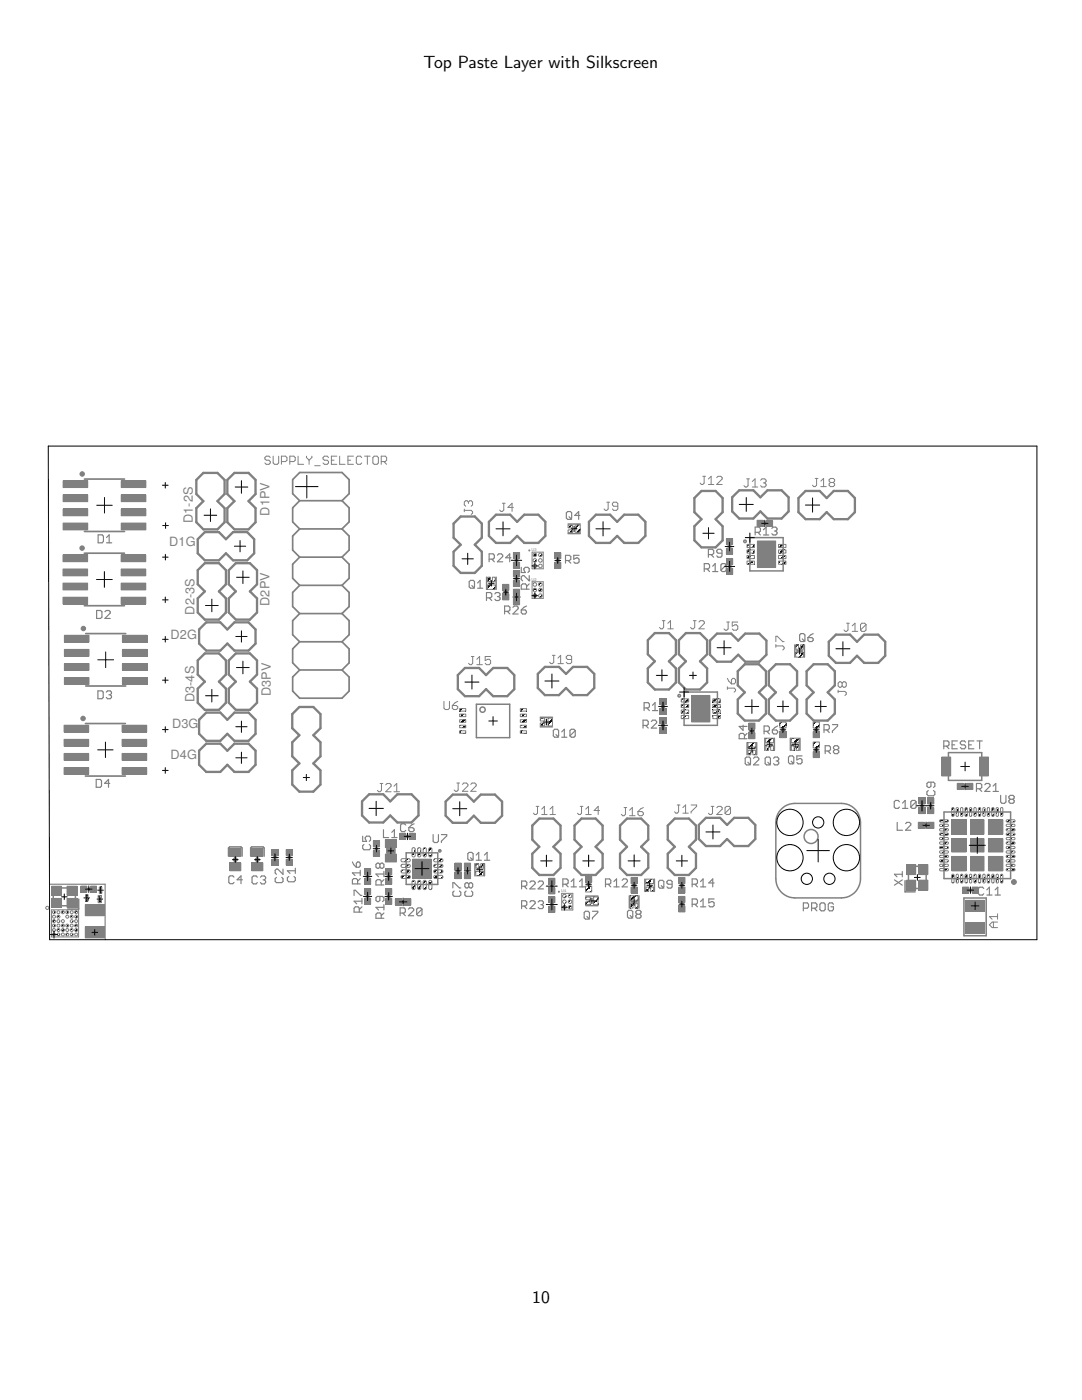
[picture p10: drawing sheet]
<svg xmlns="http://www.w3.org/2000/svg" width="216mm" height="279mm" viewBox="0 0 216 279" stroke-linecap="round" stroke-linejoin="round" font-family="sans-serif">
<defs><g id="words">
<g font-size="3.5">
<text x="84.5" y="13.5">Top Paste Layer with Silkscreen</text>
<text x="106.2" y="259.9">10</text>
</g>
<g font-size="2.5" fill="#808080">
<text x="38.5" y="104.4" transform="rotate(-90 38.5 104.4)">D1-2S</text>
<text x="53.8" y="102.9" transform="rotate(-90 53.8 102.9)">D1PV</text>
<text x="33.8" y="109">D1G</text>
<text x="38.8" y="122.7" transform="rotate(-90 38.8 122.7)">D2-3S</text>
<text x="53.8" y="120.9" transform="rotate(-90 53.8 120.9)">D2PV</text>
<text x="34.1" y="127.5">D2G</text>
<text x="38.8" y="140.1" transform="rotate(-90 38.8 140.1)">D3-4S</text>
<text x="54" y="138.9" transform="rotate(-90 54 138.9)">D3PV</text>
<text x="34.3" y="145.3">D3G</text>
<text x="34.1" y="151.5">D4G</text>
</g>
<g font-size=".8" fill="#808080">
<text x="106.1" y="110">U3</text>
<text x="106.1" y="115.9">U2</text>
<text x="112" y="178.1">U4</text>
</g>
</g></defs>
<g fill="#808080" stroke="#808080" stroke-width=".2">
<path d="M12.8 144.7h4.9v1.4h-4.9z"/>
<path d="M12.8 147.6h4.9v1.3h-4.9z"/>
<path d="M12.8 150.4h4.9v1.3h-4.9z"/>
<path d="M12.8 153.2h4.9v1.3h-4.9z"/>
<path d="M24.4 153.2h4.9v1.3h-4.9z"/>
<path d="M24.4 150.4h4.9v1.3h-4.9z"/>
<path d="M24.4 147.6h4.9v1.3h-4.9z"/>
<path d="M24.4 144.7h4.9v1.4h-4.9z"/>
<path d="M45.8 169.3h2.2v1.6h-2.2z"/>
<path d="M45.8 172.2h2.2v1.6h-2.2z"/>
<path d="M12.8 126.8h5v1.3h-5z"/>
<path d="M12.8 129.6h5v1.4h-5z"/>
<path d="M12.8 132.4h5v1.4h-5z"/>
<path d="M12.8 135.2h5v1.4h-5z"/>
<path d="M24.4 135.2h4.9v1.4h-4.9z"/>
<path d="M24.4 132.4h4.9v1.4h-4.9z"/>
<path d="M24.4 129.6h4.9v1.4h-4.9z"/>
<path d="M24.4 126.8h4.9v1.3h-4.9z"/>
<path d="M12.6 110.7h4.9v1.4h-4.9z"/>
<path d="M12.6 113.6h4.9v1.3h-4.9z"/>
<path d="M12.6 116.4h4.9v1.3h-4.9z"/>
<path d="M12.6 119.2h4.9v1.3h-4.9z"/>
<path d="M24.2 119.2h4.9v1.3h-4.9z"/>
<path d="M24.2 116.4h4.9v1.3h-4.9z"/>
<path d="M24.2 113.6h4.9v1.3h-4.9z"/>
<path d="M24.2 110.7h4.9v1.4h-4.9z"/>
<path d="M12.6 95.9h4.9v1.4h-4.9z"/>
<path d="M12.6 98.8h4.9v1.3h-4.9z"/>
<path d="M12.6 101.6h4.9v1.3h-4.9z"/>
<path d="M12.6 104.4h4.9v1.3h-4.9z"/>
<path d="M24.2 104.4h4.9v1.3h-4.9z"/>
<path d="M24.2 101.6h4.9v1.3h-4.9z"/>
<path d="M24.2 98.8h4.9v1.3h-4.9z"/>
<path d="M24.2 95.9h4.9v1.4h-4.9z"/>
<path d="M50.2 169.3h2.3v1.6h-2.3z"/>
<path d="M50.2 172.2h2.3v1.6h-2.3z"/>
<path d="M54.3 171.5h1.2v1.2h-1.2z"/>
<path d="M54.3 169.5h1.2v1.2h-1.2z"/>
<path d="M57.1 171.5h1.2v1.2h-1.2z"/>
<path d="M57.1 169.5h1.2v1.2h-1.2z"/>
<path d="M144.9 107.5h1.3v1.2h-1.3z"/>
<path d="M144.9 109.4h1.3v1.2h-1.3z"/>
<path d="M145 111.5h1.2v1.2h-1.2z"/>
<path d="M145 113.4h1.2v1.2h-1.2z"/>
<path d="M151.1 108h3.7v5.3h-3.7z"/>
<path d="M155.3 109.7h1.5v.7h-1.5z"/>
<path d="M155.3 108.6h1.5v.7h-1.5z"/>
<path d="M155.3 110.8h1.5v.7h-1.5z"/>
<path d="M155.3 112h1.5v.6h-1.5z"/>
<path d="M149.1 108.6h1.4v.7h-1.4z"/>
<path d="M149.1 109.7h1.4v.7h-1.4z"/>
<path d="M149.1 110.8h1.4v.7h-1.4z"/>
<path d="M149.1 112h1.4v.6h-1.4z"/>
<path d="M151.1 103.8h1.2v1.3h-1.2z"/>
<path d="M153 103.8h1.2v1.3h-1.2z"/>
<path d="M197.2 170.9h2.9v2.9h-2.9z"/>
<path d="M189.9 170.9h2.9v2.9h-2.9z"/>
<path d="M193.7 170.9h2.6v2.9h-2.6z"/>
<path d="M197.2 163.6h2.9v2.9h-2.9z"/>
<path d="M189.9 163.6h2.9v2.9h-2.9z"/>
<path d="M193.7 163.6h2.6v2.9h-2.6z"/>
<path d="M193.7 167.4h2.6v2.6h-2.6z"/>
<path d="M189.9 167.4h2.9v2.6h-2.9z"/>
<path d="M197.2 167.4h2.9v2.6h-2.9z"/>
<path d="M183.2 164.1h1.2v1.2h-1.2z"/>
<path d="M185.2 164.1h1.2v1.2h-1.2z"/>
<path d="M185.1 159.3h1.2v1.1h-1.2z"/>
<path d="M185.1 161.2h1.2v1.2h-1.2z"/>
<path d="M183.4 159.3h1.2v1.1h-1.2z"/>
<path d="M183.4 161.2h1.2v1.2h-1.2z"/>
<path d="M180.9 175.7h1.8v2h-1.8z"/>
<path d="M180.9 172.6h1.8v1.9h-1.8z"/>
<path d="M183.4 172.6h1.7v1.9h-1.7z"/>
<path d="M183.4 175.7h1.7v2h-1.7z"/>
<path d="M192.1 177h1.2v1.3h-1.2z"/>
<path d="M194 177h1.2v1.3h-1.2z"/>
<path d="M17 185h3.8v2.2h-3.8z"/>
<path d="M17 180.6h3.8v2.2h-3.8z"/>
<path d="M19.6 178.7h.7v.5h-.7z"/>
<path d="M19.6 179.7h.7v.4h-.7z"/>
<path d="M19.8 177h.5v.4h-.5z"/>
<path d="M19.8 177.9h.5v.4h-.5z"/>
<path d="M17.1 178.6h.5v.4h-.5z"/>
<path d="M17.1 179.4h.5v.4h-.5z"/>
<path d="M16.2 176.8h1.1v1.3h-1.1z"/>
<path d="M18.1 176.8h1.2v1.3h-1.2z"/>
<path d="M13.4 179.3h2v1.8h-2z"/>
<path d="M10.3 179.3h2v1.8h-2z"/>
<path d="M10.3 176.9h2v1.7h-2z"/>
<path d="M13.4 176.9h2v1.7h-2z"/>
<path d="M138 138.8h3.6v5.3h-3.6z"/>
<path d="M142.2 140.6h1.5v.6h-1.5z"/>
<path d="M142.2 139.5h1.5v.6h-1.5z"/>
<path d="M142.2 141.7h1.5v.6h-1.5z"/>
<path d="M142.2 142.8h1.5v.6h-1.5z"/>
<path d="M135.9 139.5h1.5v.6h-1.5z"/>
<path d="M135.9 140.6h1.5v.6h-1.5z"/>
<path d="M135.9 141.7h1.5v.6h-1.5z"/>
<path d="M135.9 142.8h1.5v.6h-1.5z"/>
<path d="M131.7 139.4h1.2v1.2h-1.2z"/>
<path d="M131.7 141.4h1.2v1.2h-1.2z"/>
<path d="M131.7 143.2h1.2v1.2h-1.2z"/>
<path d="M131.7 145.1h1.2v1.2h-1.2z"/>
<path d="M149.3 149.8h.5v.8h-.5z"/>
<path d="M149.2 148.2h1.6v.9h-1.6z"/>
<path d="M150.2 149.8h.6v.8h-.6z"/>
<path d="M157.9 148.9h.6v.9h-.6z"/>
<path d="M157.9 147.3h1.5v.9h-1.5z"/>
<path d="M158.9 148.9h.5v.9h-.5z"/>
<path d="M149.4 144.3h1.2v1.2h-1.2z"/>
<path d="M149.4 146.2h1.2v1.2h-1.2z"/>
<path d="M152.8 148.9h.6v.9h-.6z"/>
<path d="M152.8 147.3h1.5v.9h-1.5z"/>
<path d="M153.8 148.9h.5v.9h-.5z"/>
<path d="M159.7 128.7h.6v.9h-.6z"/>
<path d="M158.8 130.3h1.5v.8h-1.5z"/>
<path d="M158.8 128.7h.5v.9h-.5z"/>
<path d="M155.6 144.1h1.2v1.2h-1.2z"/>
<path d="M155.6 146h1.2v1.2h-1.2z"/>
<path d="M162.3 144.1h1.2v1.2h-1.2z"/>
<path d="M162.3 146h1.2v1.2h-1.2z"/>
<path d="M162.3 148.1h1.2v1.2h-1.2z"/>
<path d="M162.3 150h1.2v1.2h-1.2z"/>
<path d="M125.8 180.3h.5v.9h-.5z"/>
<path d="M125.8 178.8h1.5v.9h-1.5z"/>
<path d="M126.7 180.3h.6v.9h-.6z"/>
<path d="M116.8 174.9h1.3v1.2h-1.3z"/>
<path d="M116.8 176.8h1.3v1.2h-1.3z"/>
<path d="M116.9 179h.9v.6h-.9z"/>
<path d="M118.4 179h.9v1.6h-.9z"/>
<path d="M116.9 180h.9v.5h-.9z"/>
<path d="M128.9 177h.5v.9h-.5z"/>
<path d="M128.8 175.5h1.6v.8h-1.6z"/>
<path d="M129.8 177h.6v.9h-.6z"/>
<path d="M125.9 175.1h1.2v1.2h-1.2z"/>
<path d="M125.9 177h1.2v1.2h-1.2z"/>
<path d="M135.4 175.1h1.3v1.2h-1.3z"/>
<path d="M135.4 177h1.3v1.2h-1.3z"/>
<path d="M135.4 178.9h1.3v1.2h-1.3z"/>
<path d="M135.4 180.8h1.3v1.2h-1.3z"/>
<path d="M100.3 116.6h1.2v1.2h-1.2z"/>
<path d="M100.3 118.5h1.2v1.2h-1.2z"/>
<path d="M98.3 115.2h.5v.9h-.5z"/>
<path d="M97.3 116.7h1.5v.9h-1.5z"/>
<path d="M97.3 115.2h.6v.9h-.6z"/>
<path d="M110.7 110.3h1.2v1.2h-1.2z"/>
<path d="M110.7 112.2h1.2v1.2h-1.2z"/>
<path d="M113.3 104.8h.9v.5h-.9z"/>
<path d="M114.9 104.8h.9v1.5h-.9z"/>
<path d="M113.3 105.7h.9v.6h-.9z"/>
<path d="M91.7 142.5h1.2v.5h-1.2z"/>
<path d="M91.7 141.4h1.2v.5h-1.2z"/>
<path d="M91.7 143.6h1.2v.5h-1.2z"/>
<path d="M91.7 144.7h1.2v.5h-1.2z"/>
<path d="M91.7 145.8h1.2v.5h-1.2z"/>
<path d="M103.8 142.5h1.3v.5h-1.3z"/>
<path d="M103.8 143.6h1.3v.5h-1.3z"/>
<path d="M103.8 141.4h1.3v.5h-1.3z"/>
<path d="M103.8 144.7h1.3v.5h-1.3z"/>
<path d="M103.8 145.8h1.3v.5h-1.3z"/>
<path d="M107.8 143.3h.9v.6h-.9z"/>
<path d="M109.3 143.3h.9v1.6h-.9z"/>
<path d="M107.8 144.3h.9v.5h-.9z"/>
<path d="M82.3 171.5h3.8v3.7h-3.8z"/>
<path d="M76.9 170.5h2.2v1.5h-2.2z"/>
<path d="M76.9 167.6h2.2v1.5h-2.2z"/>
<path d="M74.5 169.7h1.2v1.2h-1.2z"/>
<path d="M74.5 167.8h1.2v1.2h-1.2z"/>
<path d="M95.9 172.4h.6v.8h-.6z"/>
<path d="M94.9 173.9h1.6v.9h-1.6z"/>
<path d="M95 172.4h.5v.8h-.5z"/>
<path d="M90.8 174.2h1.2v1.1h-1.2z"/>
<path d="M90.8 172.3h1.2v1.1h-1.2z"/>
<path d="M92.7 174.2h1.2v1.1h-1.2z"/>
<path d="M92.7 172.3h1.2v1.1h-1.2z"/>
<path d="M78.9 179.4h1.2v1.2h-1.2z"/>
<path d="M80.8 179.4h1.2v1.2h-1.2z"/>
<path d="M76.9 177.3h1.3v1.2h-1.3z"/>
<path d="M76.9 179.3h1.3v1.1h-1.3z"/>
<path d="M76.9 173.4h1.3v1.1h-1.3z"/>
<path d="M76.9 175.3h1.3v1.2h-1.3z"/>
<path d="M72.7 177.3h1.3v1.2h-1.3z"/>
<path d="M72.7 179.3h1.3v1.1h-1.3z"/>
<path d="M72.7 173.4h1.3v1.1h-1.3z"/>
<path d="M72.7 175.3h1.3v1.2h-1.3z"/>
<path d="M79.8 166.3h1.2v1.2h-1.2z"/>
<path d="M81.7 166.3h1.2v1.2h-1.2z"/>
<path d="M191 156.3h1.2v1.3h-1.2z"/>
<path d="M192.9 156.3h1.2v1.3h-1.2z"/>
<path d="M187.9 151.1h1.8v3.8h-1.8z"/>
<path d="M195.5 151.1h1.7v3.8h-1.7z"/>
<path d="M192.7 179.7h3.7v2.2h-3.7z"/>
<path d="M192.7 184.1h3.7v2.2h-3.7z"/>
<path d="M109.5 175.3h1.2v1.2h-1.2z"/>
<path d="M109.5 177.2h1.2v1.2h-1.2z"/>
<path d="M109.5 178.9h1.2v1.2h-1.2z"/>
<path d="M109.5 180.9h1.2v1.2h-1.2z"/>
<path d="M102.4 110.3h1.3v1.2h-1.3z"/>
<path d="M102.4 112.2h1.3v1.2h-1.3z"/>
<path d="M102.4 113.9h1.3v1.2h-1.3z"/>
<path d="M102.4 115.9h1.3v1.2h-1.3z"/>
<path d="M102.4 117.6h1.3v1.2h-1.3z"/>
<path d="M102.4 119.5h1.3v1.2h-1.3z"/>
<path d="M145.3 108.8h.5v.5h-.5z"/>
<path d="M145.3 112.8h.6v.5h-.6z"/>
<path d="M152.3 104.2h.6v.5h-.6z"/>
<path d="M132 140.7h.6v.6h-.6z"/>
<path d="M132 144.5h.6v.5h-.6z"/>
<path d="M149.8 145.6h.5v.6h-.5z"/>
<path d="M156 145.4h.5v.5h-.5z"/>
<path d="M162.6 145.4h.6v.5h-.6z"/>
<path d="M162.6 149.4h.6v.5h-.6z"/>
<path d="M117.2 176.2h.5v.5h-.5z"/>
<path d="M126.3 176.4h.5v.6h-.5z"/>
<path d="M135.8 176.4h.5v.6h-.5z"/>
<path d="M135.8 180.2h.5v.5h-.5z"/>
<path d="M100.6 117.9h.6v.5h-.6z"/>
<path d="M111 111.6h.6v.5h-.6z"/>
<path d="M77.2 169.3h1.6v1h-1.6z"/>
<path d="M80.2 179.7h.5v.6h-.5z"/>
<path d="M77.3 178.6h.5v.6h-.5z"/>
<path d="M77.3 174.6h.5v.6h-.5z"/>
<path d="M73.1 178.6h.5v.6h-.5z"/>
<path d="M73.1 174.6h.5v.6h-.5z"/>
<path d="M192.3 156.7h.5v.5h-.5z"/>
<path d="M109.8 176.6h.6v.5h-.6z"/>
<path d="M109.8 180.2h.6v.6h-.6z"/>
<path d="M102.8 111.5h.5v.6h-.5z"/>
<path d="M102.8 115.2h.5v.6h-.5z"/>
<path d="M102.8 118.9h.5v.5h-.5z"/>
</g>
<g fill="#808080" stroke="#808080" stroke-width=".2">
<path d="M200.8 173.4l1.5-.1 .2 .3-.2 .2h-1.3l-.2-.2z" fill-rule="evenodd"/>
<path d="M200.8 172.5h1.5l.2 .2-.2 .2h-1.3l-.2-.2z" fill-rule="evenodd"/>
<path d="M200.8 171.6h1.5l.2 .2-.2 .2h-1.3l-.2-.2z" fill-rule="evenodd"/>
<path d="M200.8 170.8l1.5-.1 .2 .2-.2 .3h-1.3l-.2-.3z" fill-rule="evenodd"/>
<path d="M200.8 169.9l1.5-.1 .2 .2-.2 .3h-1.3l-.2-.3z" fill-rule="evenodd"/>
<path d="M200.8 169l1.5-.1 .2 .2-.2 .3h-1.3l-.2-.3z" fill-rule="evenodd"/>
<path d="M200.8 168.1l1.5-.1 .2 .3-.2 .2h-1.3l-.2-.2z" fill-rule="evenodd"/>
<path d="M200.8 167.2l1.5-.1 .2 .3-.2 .2h-1.3l-.2-.2z" fill-rule="evenodd"/>
<path d="M200.8 166.3l1.5-.1 .2 .3-.2 .2h-1.3l-.2-.2z" fill-rule="evenodd"/>
<path d="M200.8 165.4h1.5l.2 .2-.2 .2h-1.3l-.2-.2z" fill-rule="evenodd"/>
<path d="M200.8 164.6l1.5-.1 .2 .2-.2 .3h-1.3l-.2-.3z" fill-rule="evenodd"/>
<path d="M200.8 163.7l1.5-.1 .2 .2-.2 .3h-1.3l-.2-.3z" fill-rule="evenodd"/>
<path d="M199.7 161.2h.2l.2 .2v1.3l-.2 .2-.3-.2z" fill-rule="evenodd"/>
<path d="M198.8 161.2h.2l.2 .2v1.3l-.2 .2-.2-.2z" fill-rule="evenodd"/>
<path d="M198 161.2h.1l.3 .2v1.3l-.3 .2-.2-.2z" fill-rule="evenodd"/>
<path d="M197.1 161.2h.1l.3 .2v1.3l-.3 .2-.2-.2z" fill-rule="evenodd"/>
<path d="M196.2 161.2h.1l.3 .2v1.3l-.3 .2-.2-.2z" fill-rule="evenodd"/>
<path d="M195.3 161.2h.2l.2 .2v1.3l-.2 .2-.3-.2z" fill-rule="evenodd"/>
<path d="M194.4 161.2h.2l.2 .2v1.3l-.2 .2-.3-.2z" fill-rule="evenodd"/>
<path d="M193.5 161.2h.2l.2 .2v1.3l-.2 .2-.3-.2z" fill-rule="evenodd"/>
<path d="M192.6 161.2h.2l.2 .2v1.3l-.2 .2-.2-.2z" fill-rule="evenodd"/>
<path d="M191.7 161.2h.2l.2 .2v1.3l-.2 .2-.2-.2z" fill-rule="evenodd"/>
<path d="M190.8 161.2h.2l.2 .2v1.3l-.2 .2-.2-.2z" fill-rule="evenodd"/>
<path d="M190 161.2h.1l.3 .2v1.3l-.3 .2-.2-.2z" fill-rule="evenodd"/>
<path d="M187.5 163.7l1.5-.1 .3 .2-.3 .3h-1.3l-.2-.3z" fill-rule="evenodd"/>
<path d="M187.5 164.6l1.5-.1 .3 .2-.3 .3h-1.3l-.2-.3z" fill-rule="evenodd"/>
<path d="M187.5 165.4h1.5l.3 .2-.3 .2h-1.3l-.2-.2z" fill-rule="evenodd"/>
<path d="M187.5 166.3l1.5-.1 .3 .3-.3 .2h-1.3l-.2-.2z" fill-rule="evenodd"/>
<path d="M187.5 167.2l1.5-.1 .3 .3-.3 .2h-1.3l-.2-.2z" fill-rule="evenodd"/>
<path d="M187.5 168.1l1.5-.1 .3 .3-.3 .2h-1.3l-.2-.2z" fill-rule="evenodd"/>
<path d="M187.5 169l1.5-.1 .3 .2-.3 .3h-1.3l-.2-.3z" fill-rule="evenodd"/>
<path d="M187.5 169.9l1.5-.1 .3 .2-.3 .3h-1.3l-.2-.3z" fill-rule="evenodd"/>
<path d="M187.5 170.8l1.5-.1 .3 .2-.3 .3h-1.3l-.2-.3z" fill-rule="evenodd"/>
<path d="M187.5 171.6h1.5l.3 .2-.3 .2h-1.3l-.2-.2z" fill-rule="evenodd"/>
<path d="M187.5 172.5h1.5l.3 .2-.3 .2h-1.3l-.2-.2z" fill-rule="evenodd"/>
<path d="M187.5 173.4l1.5-.1 .3 .3-.3 .2h-1.3l-.2-.2z" fill-rule="evenodd"/>
<path d="M190 174.5h.1l.3 .2v1.3l-.3 .2-.2-.2z" fill-rule="evenodd"/>
<path d="M190.8 174.5h.2l.2 .2v1.3l-.2 .2-.2-.2z" fill-rule="evenodd"/>
<path d="M191.7 174.5h.2l.2 .2v1.3l-.2 .2-.2-.2z" fill-rule="evenodd"/>
<path d="M192.6 174.5h.2l.2 .2v1.3l-.2 .2-.2-.2z" fill-rule="evenodd"/>
<path d="M193.5 174.5h.2l.2 .2v1.3l-.2 .2-.3-.2z" fill-rule="evenodd"/>
<path d="M194.4 174.5h.2l.2 .2v1.3l-.2 .2-.3-.2z" fill-rule="evenodd"/>
<path d="M195.3 174.5h.2l.2 .2v1.3l-.2 .2-.3-.2z" fill-rule="evenodd"/>
<path d="M196.2 174.5h.1l.3 .2v1.3l-.3 .2-.2-.2z" fill-rule="evenodd"/>
<path d="M197.1 174.5h.1l.3 .2v1.3l-.3 .2-.2-.2z" fill-rule="evenodd"/>
<path d="M198 174.5h.1l.3 .2v1.3l-.3 .2-.2-.2z" fill-rule="evenodd"/>
<path d="M198.8 174.5h.2l.2 .2v1.3l-.2 .2-.2-.2z" fill-rule="evenodd"/>
<path d="M199.7 174.5h.2l.2 .2v1.3l-.2 .2-.3-.2z" fill-rule="evenodd"/>
<path d="M86.7 171.4h1.4a.32 .32 0 0 1 .3 .3 .32 .32 0 0 1-.3 .3h-1.3a.32 .32 0 0 1-.3-.2 .32 .32 0 0 1 .2-.4z" fill-rule="evenodd"/>
<path d="M86.7 172.5h1.4a.32 .32 0 0 1 .3 .3 .32 .32 0 0 1-.3 .3h-1.3a.32 .32 0 0 1-.3-.2 .32 .32 0 0 1 .2-.4z" fill-rule="evenodd"/>
<path d="M86.7 173.6h1.4a.32 .32 0 0 1 .3 .3 .32 .32 0 0 1-.3 .3h-1.3a.32 .32 0 0 1-.3-.2 .32 .32 0 0 1 .2-.4z" fill-rule="evenodd"/>
<path d="M86.7 174.7h1.4a.32 .32 0 0 1 .3 .3 .32 .32 0 0 1-.3 .3h-1.3a.32 .32 0 0 1-.3-.2 .32 .32 0 0 1 .2-.4z" fill-rule="evenodd"/>
<path d="M85.6 175.8l.1-.1a.32 .32 0 0 1 .5 .3v1.2a.32 .32 0 0 1-.3 .3 .32 .32 0 0 1-.3-.3z" fill-rule="evenodd"/>
<path d="M84.5 175.8l.1-.1a.32 .32 0 0 1 .5 .3v1.2a.32 .32 0 0 1-.3 .3 .32 .32 0 0 1-.4-.3z" fill-rule="evenodd"/>
<path d="M83.4 175.8l.1-.1a.32 .32 0 0 1 .5 .3v1.2a.32 .32 0 0 1-.3 .3 .32 .32 0 0 1-.4-.3z" fill-rule="evenodd"/>
<path d="M82.3 175.8l.1-.1a.32 .32 0 0 1 .4 .3v1.2a.32 .32 0 0 1-.3 .3 .32 .32 0 0 1-.3-.3z" fill-rule="evenodd"/>
<path d="M80.2 174.7h1.4a.32 .32 0 0 1 .3 .3 .32 .32 0 0 1-.3 .3h-1.3a.32 .32 0 0 1-.3-.2 .32 .32 0 0 1 .2-.4z" fill-rule="evenodd"/>
<path d="M80.2 173.6h1.4a.32 .32 0 0 1 .3 .3 .32 .32 0 0 1-.3 .3h-1.3a.32 .32 0 0 1-.3-.2 .32 .32 0 0 1 .2-.4z" fill-rule="evenodd"/>
<path d="M80.2 172.5h1.4a.32 .32 0 0 1 .3 .3 .32 .32 0 0 1-.3 .3h-1.3a.32 .32 0 0 1-.3-.2 .32 .32 0 0 1 .2-.4z" fill-rule="evenodd"/>
<path d="M80.2 171.4h1.4a.32 .32 0 0 1 .3 .3 .32 .32 0 0 1-.3 .3h-1.3a.32 .32 0 0 1-.3-.2 .32 .32 0 0 1 .2-.4z" fill-rule="evenodd"/>
<path d="M82.3 169.3l.1-.1a.32 .32 0 0 1 .4 .3v1.2a.32 .32 0 0 1-.3 .3 .32 .32 0 0 1-.3-.3z" fill-rule="evenodd"/>
<path d="M83.4 169.3l.1-.1a.32 .32 0 0 1 .5 .3v1.2a.32 .32 0 0 1-.3 .3 .32 .32 0 0 1-.4-.3z" fill-rule="evenodd"/>
<path d="M84.5 169.3l.1-.1a.32 .32 0 0 1 .5 .3v1.2a.32 .32 0 0 1-.3 .3 .32 .32 0 0 1-.4-.3z" fill-rule="evenodd"/>
<path d="M85.6 169.3l.1-.1a.32 .32 0 0 1 .5 .3v1.2a.32 .32 0 0 1-.3 .3 .32 .32 0 0 1-.3-.3z" fill-rule="evenodd"/>
<circle cx="10.8" cy="186.5" r=".3"/>
<circle cx="11.7" cy="186.5" r=".3"/>
<circle cx="12.6" cy="186.5" r=".3"/>
<circle cx="13.4" cy="186.5" r=".3"/>
<circle cx="14.3" cy="186.5" r=".3"/>
<circle cx="15.2" cy="186.5" r=".3"/>
<circle cx="10.8" cy="185.6" r=".3"/>
<circle cx="10.8" cy="184.7" r=".3"/>
<circle cx="10.8" cy="183.8" r=".3"/>
<circle cx="10.8" cy="182.9" r=".3"/>
<circle cx="10.8" cy="182.1" r=".3"/>
<circle cx="11.7" cy="182.1" r=".3"/>
<circle cx="12.6" cy="182.1" r=".3"/>
<circle cx="13.4" cy="182.1" r=".3"/>
<circle cx="14.3" cy="182.1" r=".3"/>
<circle cx="15.2" cy="182.1" r=".3"/>
<circle cx="15.2" cy="182.9" r=".3"/>
<circle cx="15.2" cy="183.8" r=".3"/>
<circle cx="15.2" cy="184.7" r=".3"/>
<circle cx="15.2" cy="185.6" r=".3"/>
<circle cx="14.3" cy="185.6" r=".3"/>
<circle cx="13.4" cy="185.6" r=".3"/>
<circle cx="12.6" cy="185.6" r=".3"/>
<circle cx="11.7" cy="185.6" r=".3"/>
<circle cx="11.7" cy="184.7" r=".3"/>
<circle cx="11.7" cy="183.8" r=".3"/>
<circle cx="11.7" cy="182.9" r=".3"/>
<circle cx="13.4" cy="182.9" r=".3"/>
<circle cx="14.3" cy="182.9" r=".3"/>
<circle cx="14.3" cy="183.8" r=".3"/>
<circle cx="14.3" cy="184.7" r=".3"/>
<circle cx="13.4" cy="184.7" r=".3"/>
<circle cx="12.6" cy="183.8" r=".3"/>
<circle cx="12.6" cy="184.7" r=".3"/>
<circle cx="106.7" cy="112.9" r=".36"/>
<circle cx="107.8" cy="112.9" r=".36"/>
<circle cx="107.8" cy="111.8" r=".36"/>
<circle cx="106.7" cy="111.8" r=".36"/>
<circle cx="106.7" cy="110.7" r=".36"/>
<circle cx="107.8" cy="110.7" r=".36"/>
<circle cx="112.6" cy="181.1" r=".36"/>
<circle cx="113.7" cy="181.1" r=".36"/>
<circle cx="113.7" cy="180" r=".36"/>
<circle cx="112.6" cy="180" r=".36"/>
<circle cx="112.6" cy="178.8" r=".36"/>
<circle cx="113.7" cy="178.8" r=".36"/>
<circle cx="106.7" cy="118.9" r=".36"/>
<circle cx="107.8" cy="118.9" r=".36"/>
<circle cx="107.8" cy="117.8" r=".36"/>
<circle cx="106.7" cy="117.8" r=".36"/>
<circle cx="106.7" cy="116.6" r=".36"/>
<circle cx="107.8" cy="116.6" r=".36"/>
<circle cx="16.6" cy="143.4" r=".44"/>
<circle cx="46.9" cy="171.6" r=".4"/>
<circle cx="16.6" cy="125.4" r=".44"/>
<circle cx="16.4" cy="109.4" r=".44"/>
<circle cx="16.4" cy="94.6" r=".44"/>
<circle cx="51.4" cy="171.6" r=".4"/>
<circle cx="54.9" cy="171.1" r=".28"/>
<circle cx="57.7" cy="171.1" r=".28"/>
<circle cx="202.3" cy="176" r=".49"/>
<circle cx="184.8" cy="164.7" r=".28"/>
<circle cx="185.7" cy="160.8" r=".28"/>
<circle cx="184" cy="160.8" r=".28"/>
<circle cx="193.6" cy="177.7" r=".28"/>
<circle cx="17.7" cy="177.5" r=".28"/>
<circle cx="87.8" cy="169.8" r=".28"/>
<circle cx="75.1" cy="169.4" r=".28"/>
<circle cx="91.4" cy="173.8" r=".28"/>
<circle cx="93.3" cy="173.8" r=".28"/>
<circle cx="81.3" cy="166.9" r=".28"/>
</g>
<g fill="none" stroke="#808080" stroke-width=".23">
<path d="M19.6 106.7h.8l.2 .3v1.1l-.2 .2h-.8zM21.3 108.3h1M21.3 107.3l.5-.6v1.6M93.6 116.1l.3-.3h.5l.3 .3v1l-.3 .3h-.5l-.3-.3zM94.1 116.9l.6 .5M95.3 117.4h1M95.3 116.4l.5-.6v1.6M97.1 119.3h.8l.2-.2v-.6l-.2-.2h-.8v1.5M97.6 111.6h.8l.2-.3v-.5l-.2-.3h-.8v1.6M97.6 119.3l.5 .5M98.1 111.6l.5 .5M98.7 118.5l.3-.2h.5l.3 .2v.3l-.3 .3"/>
<path d="M99.3 119.1h.2M99.3 110.8l.2-.3h.5l.3 .3v.3l-1 1h1M99.5 119.1l.3 .2v.3l-.3 .2h-.5l-.3-.2M102 111.3h-1.1l.8-.8v1.6M104 113.2v1.1h.8l-.3-.6v-.2l.3-.3h.5l.3 .3v.5l-.3 .3M105.1 117.6v-.8l-.3-.3h-.5l-.3 .3v.8h1.6M105.6 114.9v1l-1.1-1h-.2l-.3 .2v.6l.3 .2M105.6 116.5l-.5 .6M112.8 111.9h.8l.3-.3v-.5l-.3-.3h-.8v1.6M113 102.3l.3-.2h.5l.3 .2v1.1l-.3 .3h-.5l-.3-.3zM113.4 111.9l.5 .5M113.5 103.1l.6 .6"/>
<path d="M115.5 110.8h-1v.8l.5-.3h.3l.2 .3v.5l-.2 .3h-.5l-.3-.3M115.7 102.9h-1l.8-.8v1.6M140.5 113.5h.8l.3-.2v-.5l-.3-.3h-.8v1.6M141.1 113.5l.5 .6M141.4 110.7h.8l.2-.3v-.5l-.2-.3h-.8v1.6M141.9 110.7l.5 .5M142.2 113l.5-.5v1.6M142.2 114.1h1M144.1 110.4h-.8l-.3-.2v-.3l.3-.3h.5l.3 .3v1l-.3 .3h-.5l-.3-.3M144.9 112.8l-.3-.3h-.5l-.3 .3v1M144.9 112.8v1l-.3 .3h-.5l-.3-.3M144.9 112.8l-1.1 1"/>
<path d="M150.7 106.2h.8l.2-.2v-.5l-.2-.3h-.8v1.6M151.2 106.2l.5 .6M152.3 106.8h1.1M152.3 105.7l.6-.5v1.6M154 105.5l.3-.3h.5l.2 .3v.2l-.2 .3M154.5 106h.3M154.8 106l.2 .2v.3l-.2 .3h-.5l-.3-.3M19.3 121.8h.8l.2 .3v1l-.2 .3h-.8zM19.5 137.9h.8l.3 .2v1.1l-.3 .2h-.8zM20.9 122.1l.3-.3h.5l.3 .3v.3l-1.1 1h1.1M21.2 138.1l.3-.2h.5l.2 .2v.3l-.2 .3M21.7 138.7h.3"/>
<path d="M22 138.7l.2 .2v.3l-.2 .2h-.5l-.3-.2M100.7 122h.8l.2-.3v-.5l-.2-.3h-.8v1.6M101.2 122l.5 .5M102.3 121.2l.3-.3h.5l.3 .3v.3l-1.1 1h1.1M104 121.7h.8l.3 .3v.3l-.3 .2h-.5l-.3-.2zM105.1 120.9l-.6 .3-.5 .5M159.8 126.4h.5l.3 .3v1.1l-.3 .2h-.5l-.2-.2v-1.1zM160.1 127.5l.5 .5M161.2 127.3h.8l.3 .2v.3l-.3 .2h-.5l-.3-.2zM162.3 126.4l-.6 .3-.5 .6M19.2 155.6h.8l.3 .2v1.1l-.3 .2h-.8zM21.9 156.3h-1l.8-.7v1.5"/>
<path d="M110.4 145.8l.3-.3h.5l.3 .3v1.1l-.3 .2h-.5l-.3-.2zM110.9 146.6l.6 .5M112.1 147.1h1M112.1 146.1l.5-.6v1.6M114.8 145.8l-.3-.3h-.5l-.3 .3v1.1M114.8 145.8v1.1l-.3 .2h-.5l-.3-.2M114.8 145.8l-1.1 1.1M128.3 144.8h.8l.2-.3v-.5l-.2-.3h-.8v1.6M128.5 141.3h.8l.3-.3v-.5l-.3-.3h-.8v1.6M128.8 144.8l.5 .5M129.1 141.3l.5 .5M130 144l.2-.3h.5l.3 .3v.3l-1 1h1"/>
<path d="M130.2 140.8l.5-.6v1.6M130.2 141.8h1M148.3 144.7v1.1l-.8-.8h1.6M148.5 147.4v-.8l-.2-.2h-.6l-.2 .2v.8h1.6M148.9 151.1h.6l.3 .2v1.1l-.3 .3h-.6l-.2-.3v-1.1zM149.1 146.4l-.6 .5M149.2 152.1l.6 .6M150.3 151.3l.3-.2h.6l.2 .2v.3l-1.1 1.1h1.1M152.5 145.9h.7l.3-.2v-.5l-.3-.3h-.7v1.6M152.7 151.3l.3-.2h.5l.2 .2v1.1l-.2 .3h-.5l-.3-.3zM153 145.9l.5 .6M153.2 152.1l.5 .6"/>
<path d="M154.1 145.7h.8l.3 .2v.3l-.3 .3h-.5l-.3-.3zM154.3 151.3l.3-.2h.5l.3 .2v.3l-.3 .3M154.9 151.9h.2M155.1 151.9l.3 .2v.3l-.3 .3h-.5l-.3-.3M155.2 144.9l-.6 .3-.5 .5M157.6 150.9h.5l.3 .2v1.1l-.3 .2h-.5l-.3-.2v-1.1zM157.9 151.9l.5 .5M160 150.9h-1v.8l.5-.3h.3l.2 .3v.5l-.2 .2h-.5l-.3-.2M164.4 145.7h.8l.3-.3v-.5l-.3-.3h-.8v1.6M164.7 149.9h.7l.3-.3v-.5l-.3-.3h-.7v1.6M165 145.7l.5 .5M165.2 149.9l.5 .5"/>
<path d="M166.1 144.6h1v.3l-1 1v.3M166.6 149.6l-.3-.2v-.3l.3-.3h.5l.3 .3v.3l-.3 .2M166.6 149.6l-.3 .3v.2l.3 .3h.5l.3-.3v-.2l-.3-.3M166.6 149.6h.5M185.2 157.8l-.2 .2v.5l.2 .3h1.1l.2-.3v-.5l-.2-.2M185.8 156.1v.8l-.3 .3h-.3l-.2-.3v-.5l.2-.3h1.1l.2 .3v.5l-.2 .3M188.3 148.9h.8l.3-.2v-.6l-.3-.2h-.8v1.5M188.8 148.9l.6 .5M190 148.7h.5M191 147.9h-1v1.5h1M192.7 148.1l-.3-.2h-.5l-.3 .2v.3l.3 .3h.5l.3 .2v.3l-.3 .2h-.5l-.3-.2M193.3 148.7h.5"/>
<path d="M194.3 147.9h-1v1.5h1M194.8 157.4h.8l.3-.3v-.5l-.3-.2h-.8v1.5M194.9 147.9h1.1M195.4 157.4l.5 .5M195.5 147.9v1.5M196.5 156.6l.3-.2h.5l.2 .2v.3l-1 1h1M198.2 157.9h1M198.2 156.9l.5-.5v1.5M199.7 158.7v1.3l.2 .3h.5l.3-.3v-1.3M201.6 159.5l-.3 .3v.2l.3 .3h.5l.3-.3v-.2l-.3-.3M201.6 159.5l-.3-.2v-.3l.3-.3h.5l.3 .3v.3l-.3 .2M201.6 159.5h.5"/>
<path d="M9.9 176.5h11.1v11M46.7 175l-.3-.2h-.5l-.2 .2v1.1l.2 .3h.5l.3-.3M48.4 175.6h-1.1l.8-.8v1.6M51.4 175.1l-.3-.3h-.5l-.3 .3v1l.3 .3h.5l.3-.3M52 175.1l.2-.3h.5l.3 .3v.2l-.3 .3M52.5 175.6h.2M52.7 175.6l.3 .3v.2l-.3 .3h-.5l-.2-.3M55.2 175.1l-.3 .3v.5l.3 .2h1l.3-.2v-.5l-.3-.3M56.5 173.4v1.1l-1.1-1.1h-.2l-.3 .3v.5l.3 .3M57.6 174.9l-.3 .3v.5l.3 .3h1.1l.2-.3v-.5l-.2-.3M58.9 173.3v1M58.9 173.8h-1.6l.6 .5"/>
<path d="M70.3 172l.3 .6 .5 .5M70.7 178.7v-1h.2l1.1 1h.2M71.4 176.4v-.8l-.3-.3h-.5l-.3 .3v.8h1.6M71.4 172h.2l.3 .3v.5l-.3 .3h-.5v-.8zM71.9 175.3l-.5 .6M71.9 174.2h-1.6l.5 .5M71.9 173.7v1M72.2 179.9h-1.5l.5 .5M72.2 179.3v1.1M72.4 166.9v1h.8l-.3-.5v-.3l.3-.2h.5l.2 .2v.6l-.2 .2M72.6 168.5l-.2 .3v.5l.2 .3h1.1l.2-.3v-.5l-.2-.3M75.8 178.9v.8l-.3 .2h-.2l-.3-.2v-.5l.3-.3h1l.3 .3v.5l-.3 .2"/>
<path d="M75.8 172.5l-.3-.2h-.2l-.3 .2v.5l.3 .3h.2l.3-.3M75.8 172.5l.3-.2h.2l.3 .2v.5l-.3 .3h-.2l-.3-.3M75.8 172.5v.5M76.1 176.6v-.8l-.3-.2h-.5l-.3 .2v.8h1.6M76.5 165.6v1.6h1.1M76.6 173.9v1.1M76.6 175.6l-.5 .5M76.6 174.4h-1.6l.5 .6M78.2 167.2h1M78.2 166.1l.5-.5v1.6M81 164.7l-.3-.3h-.5l-.3 .3v1l.3 .3h.5l.3-.3M81.6 165.2h.8l.2 .2v.3l-.2 .3h-.6l-.2-.3z"/>
<path d="M82.6 164.4l-.5 .3-.5 .5M86.4 166.6v1.3l.3 .2h.5l.3-.2v-1.3M88.1 166.6h1v.2l-1 1.1v.2M90.4 177.2v-1h.2l1.1 1h.2M90.6 177.8l-.2 .3v.5l.2 .3h1.1l.2-.3v-.5l-.2-.3M93 177.8l-.2 .3v.5l.2 .3h1.1l.2-.3v-.5l-.2-.3M93.3 170.4l.3-.3h.5l.3 .3v1l-.3 .3h-.5l-.3-.3zM93.5 176.4l-.2-.2h-.3l-.2 .2v.6l.2 .2h.3l.2-.2M93.5 176.4l.3-.2h.3l.2 .2v.6l-.2 .2h-.3l-.3-.2M93.5 176.4v.6M93.9 171.2l.5 .5M95 171.7h1.1"/>
<path d="M95 170.6l.5-.5v1.6M96.7 171.7h1M96.7 170.6l.5-.5v1.6M104.1 176.9h.8l.2-.3v-.5l-.2-.3h-.8v1.6M104.6 176.9l.5 .5M105.7 176.1l.3-.3h.5l.3 .3v.3l-1.1 1h1.1M107.4 176.1l.3-.3h.5l.2 .3v.3l-1 1h1M112.3 176.5h.8l.3-.3v-.5l-.3-.3h-.8v1.6M112.8 176.5l.6 .5M114 175.9l.5-.5v1.6M114 177h1M115.6 177h1.1"/>
<path d="M115.6 175.9l.5-.5v1.6M120.8 176.5h.8l.3-.3v-.5l-.3-.3h-.8v1.6M121.3 176.5l.6 .5M122.5 177h1M122.5 175.9l.5-.5v1.6M124.1 175.7l.3-.3h.5l.3 .3v.2l-1.1 1.1h1.1M131.4 175.9l.3-.2h.5l.3 .2v1.1l-.3 .2h-.5l-.3-.2zM131.9 176.7l.6 .5M134.1 176.5h-.8l-.2-.3v-.3l.2-.2h.6l.2 .2v1.1l-.2 .2h-.6l-.2-.2M138.1 176.5h.8l.3-.3v-.5l-.3-.3h-.8v1.6M138.6 176.5l.6 .5M139.8 177h1"/>
<path d="M139.8 175.9l.5-.5v1.6M139.8 179.9l.5-.5v1.6M142.5 179.4h-1.1v.8l.8-.3 .3 .3v.5l-.3 .3h-.5l-.3-.3M142.5 176.2h-1.1l.8-.8v1.6M178.5 175.6l1.5 1.1M179 164.1v1.6h1.1M179.5 160l-.3-.3h-.5l-.3 .3v1.1l.3 .2h.5l.3-.2M180 175.6l-1.5 1.1M180 174.5h-1.5l.5 .5M180 173.9v1.1M180.1 161.3h1M180.1 160.3l.5-.6v1.6"/>
<path d="M180.7 164.4l.3-.3h.5l.2 .3v.2l-1 1.1h1M182.8 160l-.3-.3h-.5l-.3 .3v1.1M182.8 160v1.1l-.3 .2h-.5l-.3-.2M182.8 160l-1.1 1.1M196.3 177.3l-.3-.2h-.5l-.3 .2v1.1l.3 .2h.5l.3-.2M196.9 178.6h1.1M196.9 177.6l.5-.5v1.5M198.6 178.6h1M198.6 177.6l.5-.5v1.5M71.7 182v-.7l-.3-.3h-.5l-.2 .3v.7h1.5M72.2 181l-.5 .5M76.1 183.3v-.8l-.3-.3h-.5l-.3 .3v.8h1.6"/>
<path d="M76.6 182.2l-.5 .5M76.6 181.1h-1.6l.5 .5M76.6 180.6v1M79.8 182.2h.8l.3-.2v-.6l-.3-.2h-.8v1.6M80.3 182.2l.6 .6M81.5 181.4l.2-.2h.6l.2 .2v.3l-1 1.1h1M84.2 181.4l-.3-.2h-.5l-.3 .2v1.1M84.2 181.4v1.1l-.3 .3h-.5l-.3-.3M84.2 181.4l-1.1 1.1M104.1 180.8h.8l.2-.2v-.6l-.2-.2h-.8v1.5M104.6 180.8l.5 .5M105.7 180l.3-.2h.5l.3 .2v.3l-1.1 1h1.1"/>
<path d="M107.4 180l.3-.2h.5l.2 .2v.3l-.2 .3M107.9 180.6h.3M108.2 180.6l.2 .2v.3l-.2 .2h-.5l-.3-.2M116.8 181.9h.5l.3 .2v1.1l-.3 .2h-.5l-.2-.2v-1.1zM117.1 182.9l.5 .5M118.2 181.9h1.1v.2l-1.1 1.1v.2M125.2 181.9l.3-.2h.5l.3 .2v1.1l-.3 .2h-.5l-.3-.2zM125.7 182.7l.6 .5M127.1 182.5l-.2-.3v-.3l.2-.2h.6l.2 .2v.3l-.2 .3M127.1 182.5l-.2 .2v.3l.2 .2h.6l.2-.2v-.3l-.2-.2M127.1 182.5h.6M138.1 180.5h.8l.3-.3v-.5l-.3-.3h-.8v1.6"/>
<path d="M138.6 180.5l.6 .5M139.8 181h1M160.3 181.3h.8l.2-.3v-.5l-.2-.3h-.8v1.6M161.9 181.3h.8l.3-.3v-.5l-.3-.3h-.8v1.6M162.5 181.3l.5 .5M163.9 180.2h.5l.3 .3v1l-.3 .3h-.5l-.3-.3v-1zM166.3 180.5l-.2-.3h-.6l-.2 .3v1l.2 .3h.6l.2-.3v-.5h-.5"/>
</g>
<g fill="none" stroke="#808080" stroke-width=".34">
<path d="M16.8 95.6h8M59.8 99.9l-1.4-1.4v-2.8l1.4-1.4h8.4l1.5 1.4v2.8l-1.5 1.4M59.8 99.9l-1.4 1.4v2.9l1.4 1.4M59.8 99.9h8.4M68.2 99.9l1.5 1.4v2.9l-1.5 1.4M16.8 110.4h8M16.8 106.1h8M59.8 105.6l-1.4 1.4v2.8l1.4 1.4M59.8 111.2l-1.4 1.4v2.8l1.4 1.4M59.8 116.8l-1.4 1.4v2.9l1.4 1.3M59.8 105.6h8.4M59.8 111.2h8.4"/>
<path d="M59.8 116.8h8.4M68.2 105.6l1.5 1.4v2.8l-1.5 1.4M68.2 111.2l1.5 1.4v2.8l-1.5 1.4M68.2 116.8l1.5 1.4v2.9l-1.5 1.3M16.8 120.9h8M17.1 136.9h8M17.1 126.4h8M59.8 122.4l-1.4 1.5v2.8l1.4 1.4M59.8 133.7l-1.4 1.4v2.8l1.4 1.4h8.4l1.5-1.4v-2.8l-1.5-1.4M59.8 128.1l-1.4 1.4v2.8l1.4 1.4M59.8 122.4h8.4M59.8 128.1h8.4"/>
<path d="M59.8 133.7h8.4M68.2 122.4l1.5 1.5v2.8l-1.5 1.4M68.2 128.1l1.5 1.4v2.8l-1.5 1.4M17 154.9h8M17 144.4h8"/>
</g>
<g fill="none" stroke="#808080" stroke-width=".3">
<path d="M97.1 115.2v2.4M99 115.2v2.4M113.3 104.6h2.5M113.3 106.5h2.5M149.6 107.3h6.7v6.6h-6.7zM136.5 138.1h6.7v6.7h-6.7zM158.6 128.7v2.4M160.5 128.7v2.4M95.1 140.5h6.6v6.7h-6.6zM107.8 143.2h2.4M107.8 145.1h2.4M149.1 148.2v2.4"/>
<path d="M151 148.2v2.4M152.6 147.3v2.5M154.5 147.3v2.5M157.7 147.3v2.5M159.6 147.3v2.5M189.3 150.2h6.6v5.5h-6.6zM10.6 177.2h4.4v3.6h-4.4zM15.7 179.4v2h-2.2M45.6 170.9v-1.7l.2-.2h2.3l.2 .2v1.7M50 170.9v-1.7l.2-.2h2.3l.2 .2v1.7M81 170.2h6.4v6.3h-6.4zM94.8 172.4v2.4"/>
<path d="M96.7 172.4v2.4M116.9 178.8h2.4M125.6 178.8v2.4M127.5 178.8v2.4M128.7 175.5v2.4M130.6 175.5v2.4M155.7 161.6a3.7 3.7 0 0 1 2.9-1.3h9.3a3.8 3.8 0 0 1 3.8 3.8v11.3a3.8 3.8 0 0 1-3.8 3.8h-9.3a3.8 3.8 0 0 1-3.8-3.8v-11.3a3.7 3.7 0 0 1 .9-2.5zM180.6 175.8v2.2h2M181.3 172.9h3.5v4.4h-3.5zM188.4 162.1h13.3v13.2h-13.3zM192.3 179.2h4.5v7.6h-4.5zM116.9 180.7h2.4"/>
<circle cx="148.7" cy="108" r=".25"/>
<circle cx="135.5" cy="138.9" r=".25"/>
<circle cx="96.3" cy="141.6" r=".53"/>
<circle cx="161.8" cy="166.9" r="1.4"/>
</g>
<g fill="none" stroke="#808080" stroke-width=".47">
<path d="M40.6 94.4h2.8l1.4 1.4v2.8l-1.4 1.4 1.4 1.4v2.8l-1.4 1.4h-2.8l-1.4-1.4v-2.8l1.4-1.4-1.4-1.4v-2.8zM45.4 95.8l1.4-1.4h2.8l1.4 1.4v2.8l-1.4 1.4 1.4 1.4v2.8l-1.4 1.4h-2.8l-1.4-1.4v-2.8l1.4-1.4-1.4-1.4zM140 98h2.8l1.4 1.4v2.8l-1.4 1.4 1.4 1.4v2.8l-1.4 1.4h-2.8l-1.4-1.4v-2.8l1.4-1.4-1.4-1.4v-2.8zM146.1 99.3l1.4-1.4h2.8l1.4 1.4 1.4-1.4h2.9l1.4 1.4v2.8l-1.4 1.4h-2.9l-1.4-1.4-1.4 1.4h-2.8l-1.4-1.4zM160.7 98h2.9l1.4 1.4 1.4-1.4h2.8l1.4 1.4v2.8l-1.4 1.4h-2.8l-1.4-1.4-1.4 1.4h-2.9l-1.4-1.4v-2.8zM39.5 107.6l1.4-1.4h2.8l1.4 1.4 1.4-1.4h2.8l1.4 1.4v2.8l-1.4 1.4h-2.8l-1.4-1.4-1.4 1.4h-2.8l-1.4-1.4zM39.5 113.8l1.4-1.4h2.8l1.4 1.4v2.8l-1.4 1.4 1.4 1.4v2.8l-1.4 1.5h-2.8l-1.4-1.5v-2.8l1.4-1.4-1.4-1.4zM45.7 113.8l1.4-1.4h2.8l1.4 1.4v2.8l-1.4 1.4 1.4 1.4v2.8l-1.4 1.5h-2.8l-1.4-1.5v-2.8l1.4-1.4-1.4-1.4zM91.9 103.1h2.8l1.4 1.4v2.8l-1.4 1.4 1.4 1.4v2.8l-1.4 1.4h-2.8l-1.4-1.4v-2.8l1.4-1.4-1.4-1.4v-2.8zM99 102.7h2.8l1.4 1.4 1.4-1.4h2.8l1.4 1.4v2.9l-1.4 1.4h-2.8l-1.4-1.4-1.4 1.4h-2.8l-1.4-1.4v-2.9zM118.9 102.7h2.8l1.4 1.4 1.4-1.4h2.9l1.4 1.4v2.9l-1.4 1.4h-2.9l-1.4-1.4-1.4 1.4h-2.8l-1.4-1.4v-2.9zM39.5 131.8l1.4-1.4h2.8l1.4 1.4v2.8l-1.4 1.4 1.4 1.4v2.9l-1.4 1.4h-2.8l-1.4-1.4v-2.9l1.4-1.4-1.4-1.4z"/>
<path d="M39.7 125.6l1.4-1.4h2.9l1.4 1.4 1.4-1.4h2.8l1.4 1.4v2.8l-1.4 1.4h-2.8l-1.4-1.4-1.4 1.4h-2.9l-1.4-1.4zM47.1 130.4h2.8l1.4 1.4v2.8l-1.4 1.4 1.4 1.4v2.9l-1.4 1.4h-2.8l-1.4-1.4v-2.9l1.4-1.4-1.4-1.4v-2.8zM92.8 133.3h2.8l1.4 1.4 1.4-1.4h2.8l1.4 1.4v2.8l-1.4 1.4h-2.8l-1.4-1.4-1.4 1.4h-2.8l-1.4-1.4v-2.8zM107.3 134.5l1.4-1.4h2.8l1.4 1.4 1.4-1.4h2.9l1.4 1.4v2.8l-1.4 1.4h-2.9l-1.4-1.4-1.4 1.4h-2.8l-1.4-1.4zM130.7 126.3h2.8l1.4 1.5v2.8l-1.4 1.4 1.4 1.4v2.8l-1.4 1.4h-2.8l-1.4-1.4v-2.8l1.4-1.4-1.4-1.4v-2.8zM136.9 126.3h2.8l1.4 1.5v2.8l-1.4 1.4 1.4 1.4v2.8l-1.4 1.4h-2.8l-1.4-1.4v-2.8l1.4-1.4-1.4-1.4v-2.8zM141.7 127.8l1.4-1.4h2.8l1.4 1.4 1.4-1.4h2.8l1.4 1.4v2.9l-1.4 1.4h-2.8l-1.4-1.4-1.4 1.4h-2.8l-1.4-1.4zM148.6 132.6h2.8l1.4 1.4v2.8l-1.4 1.4 1.4 1.4v2.8l-1.4 1.4h-2.8l-1.4-1.4v-2.8l1.4-1.4-1.4-1.4v-2.8zM153.4 134l1.4-1.4h2.8l1.4 1.4v2.8l-1.4 1.4 1.4 1.4v2.8l-1.4 1.4h-2.8l-1.4-1.4v-2.8l1.4-1.4-1.4-1.4zM161 134l1.3-1.4h2.9l1.4 1.4v2.8l-1.4 1.4 1.4 1.4v2.8l-1.4 1.4h-2.9l-1.3-1.4v-2.8l1.3-1.4-1.3-1.4zM166.8 126.7h2.8l1.4 1.4 1.4-1.4h2.8l1.4 1.4v2.8l-1.4 1.4h-2.8l-1.4-1.4-1.4 1.4h-2.8l-1.4-1.4v-2.8zM39.7 143.6l1.4-1.4h2.9l1.4 1.4 1.4-1.4h2.8l1.4 1.4v2.9l-1.4 1.3h-2.8l-1.4-1.3-1.4 1.3h-2.9l-1.4-1.3z"/>
<path d="M39.7 149.8l1.4-1.4h2.9l1.4 1.4 1.4-1.4h2.8l1.4 1.4v2.8l-1.4 1.5h-2.8l-1.4-1.5-1.4 1.5h-2.9l-1.4-1.5zM58.3 142.5l1.4-1.4h2.8l1.4 1.4v2.8l-1.4 1.4 1.4 1.4v2.8l-1.4 1.5 1.4 1.4v2.8l-1.4 1.4h-2.8l-1.4-1.4v-2.8l1.4-1.4-1.4-1.5v-2.8l1.4-1.4-1.4-1.4zM73.7 158.5h2.8l1.4 1.4 1.4-1.4h2.8l1.4 1.4v2.9l-1.4 1.3h-2.8l-1.4-1.3-1.4 1.3h-2.8l-1.5-1.3v-2.9zM88.9 160l1.4-1.4h2.8l1.5 1.4 1.3-1.4h2.9l1.4 1.4v2.8l-1.4 1.4h-2.9l-1.3-1.4-1.5 1.4h-2.8l-1.4-1.4zM107.6 163.4h2.8l1.4 1.4v2.8l-1.4 1.4 1.4 1.4v2.8l-1.4 1.4h-2.8l-1.4-1.4v-2.8l1.4-1.4-1.4-1.4v-2.8zM116 163.4h2.9l1.3 1.4v2.8l-1.3 1.4 1.3 1.4v2.8l-1.3 1.4h-2.9l-1.4-1.4v-2.8l1.4-1.4-1.4-1.4v-2.8zM123.7 164.8l1.4-1.4h2.8l1.4 1.4v2.8l-1.4 1.4 1.4 1.4v2.8l-1.4 1.4h-2.8l-1.4-1.4v-2.8l1.4-1.4-1.4-1.4zM133.2 164.8l1.4-1.4h2.9l1.4 1.4v2.8l-1.4 1.4 1.4 1.4v2.8l-1.4 1.4h-2.9l-1.4-1.4v-2.8l1.4-1.4-1.4-1.4zM140.9 163.2h2.8l1.4 1.4 1.4-1.4h2.8l1.4 1.4v2.8l-1.4 1.4h-2.8l-1.4-1.4-1.4 1.4h-2.8l-1.5-1.4v-2.8z"/>
</g>
<g fill="none" stroke="#808080" stroke-width=".2">
<path d="M53.9 91.3l-.2-.3h-.6l-.2 .3v.3l.2 .2h.6l.2 .3v.3l-.2 .3h-.6l-.2-.3M54.5 91v1.4l.3 .3h.5l.3-.3v-1.4M56.2 92.1h.8l.3-.3v-.5l-.3-.3h-.8v1.7M57.8 92.1h.8l.3-.3v-.5l-.3-.3h-.8v1.7M59.5 91v1.7h1.1M61.2 91v.3l.5 .5M61.7 91.8v.9M62.2 91v.3l-.5 .5M62.8 92.9h1.1M65.6 91.3l-.3-.3h-.6l-.2 .3v.3l.2 .2h.6l.3 .3v.3l-.3 .3h-.6l-.2-.3M66.1 91.8h.6M67.2 91h-1.1v1.7h1.1"/>
<path d="M67.8 91v1.7h1.1M69.4 91.8h.6M70.5 91h-1.1v1.7h1.1M72.2 91.3l-.3-.3h-.5l-.3 .3v1.1l.3 .3h.5l.3-.3M72.7 91h1.2M73.3 91v1.7M74.7 91h.5l.3 .3v1.1l-.3 .3h-.5l-.3-.3v-1.1zM76.1 92.1h.8l.3-.3v-.5l-.3-.3h-.8v1.7M76.6 92.1l.6 .6M140.2 95.1h.6M140.5 95.1v1.3l-.3 .3h-.2l-.3-.3M141.4 96.7h1"/>
<path d="M141.4 95.6l.5-.5v1.6M143 95.3l.3-.2h.5l.3 .2v.3l-1.1 1.1h1.1M149 95.6h.5M149.3 95.6v1.3l-.3 .3h-.3l-.3-.3M150.1 97.2h1.1M150.1 96.1l.6-.5v1.6M151.8 95.8l.2-.2h.6l.3 .2v.3l-.3 .3M152.3 96.4h.3M152.6 96.4l.3 .2v.3l-.3 .3h-.6l-.2-.3M162.7 95.5h.5M162.9 95.5v1.3l-.2 .3h-.3l-.3-.3M163.8 97.1h1.1"/>
<path d="M163.8 96l.5-.5v1.6M165.7 96.3l-.3 .3v.2l.3 .3h.6l.2-.3v-.2l-.2-.3M165.7 96.3l-.3-.3v-.3l.3-.2h.6l.2 .2v.3l-.2 .3M165.7 96.3h.6M92.6 101.9h1.4l.3 .2v.3l-.3 .3M92.6 101.6v.5M93.5 100.2l.2-.3h.3l.3 .3v.6l-.3 .2M93.5 100.2l-.3-.3h-.3l-.3 .3v.6l.3 .2M93.5 100.2v.3M100.2 100.4h.6M100.5 100.4v1.4l-.3 .3h-.2l-.3-.3M102.4 101.3h-1.1l.9-.9v1.7"/>
<path d="M106.2 110.2h2.2v3.3h-2.2zM106.2 116.1h2.2v3.3h-2.2zM121.1 100.2h.5M121.3 100.2v1.4l-.2 .3h-.3l-.3-.3M123.3 101h-.9l-.2-.2v-.3l.2-.3h.6l.3 .3v1.1l-.3 .3h-.6l-.2-.3M88.6 140v1.3l.3 .3h.5l.3-.3v-1.3M91.3 140l-.5 .3-.5 .5M94 131h.6M94.3 131v1.4l-.3 .3h-.2l-.3-.3M95.1 132.7h1.1M95.1 131.6l.6-.6v1.7M97.9 131h-1.1v.8l.5-.2h.3l.3 .2v.6l-.3 .3h-.5l-.3-.3"/>
<path d="M110.2 130.8h.6M110.5 130.8v1.4l-.3 .2h-.3l-.2-.2M111.3 132.4h1.1M111.3 131.3l.6-.5v1.6M114.1 131.6h-.8l-.3-.3v-.2l.3-.3h.5l.3 .3v1.1l-.3 .2h-.5l-.3-.2M132.1 123.9h.6M132.4 123.9v1.3l-.3 .3h-.2l-.3-.3M133.3 125.5h1M133.3 124.4l.5-.5v1.6M138.3 123.9h.6M138.6 123.9v1.3l-.3 .3h-.2l-.3-.3M139.5 124.1l.2-.2h.6l.2 .2v.3l-1 1.1h1"/>
<path d="M145 124.1h.5M145.1 137.3h1.4l.3 .3v.3l-.3 .2M145.1 137.1v.5M145.1 135.4l.3 .5 .5 .6M145.3 124.1v1.4l-.3 .3h-.3l-.2-.3M145.9 135.7l.3-.3h.3l.3 .3v.5l-.3 .3h-.6zM147.2 124.1h-1.1v.9l.6-.3h.2l.3 .3v.5l-.3 .3h-.5l-.3-.3M154.8 128.9h1.4l.3 .3v.3l-.3 .2M154.8 128.1v-1.1h.3l1.1 1.1h.3M154.8 128.6v.6M167.2 138h1.4l.3 .3v.2l-.3 .3M167.2 137.7v.6"/>
<path d="M168 136.3l.3-.2h.3l.3 .2v.6l-.3 .3h-.3l-.3-.3M168 136.3l-.2-.2h-.3l-.3 .2v.6l.3 .3h.3l.2-.3M168 136.3v.6M168.9 124.4h.6M169.2 124.4v1.3l-.3 .3h-.2l-.3-.3M170.1 126h1.1M170.1 124.9l.5-.5v1.6M172.8 124.7v1l-.3 .3h-.5l-.3-.3M172.8 124.7l-.3-.3h-.5l-.3 .3v1M172.8 124.7l-1.1 1M75.8 156.4h.6M76.1 156.4v1.3l-.3 .3h-.2l-.3-.3"/>
<path d="M77 156.6l.2-.2h.6l.2 .2v.3l-1 1.1h1M78.6 158h1.1M78.6 156.9l.6-.5v1.6M90.3 140.8h.8l.2 .3v.2l-.2 .3h-.6l-.2-.3zM91.2 156.3h.5M91.4 156.3v1.3l-.2 .3h-.3l-.3-.3M92.3 156.5l.2-.2h.6l.3 .2v.3l-1.1 1.1h1.1M93.9 156.5l.3-.2h.5l.3 .2v.3l-1.1 1.1h1.1M17.1 179.2h.4M19.6 179.4h.6M19.9 177.7h.3M107 160.9h.5"/>
<path d="M107.3 160.9v1.4l-.3 .3h-.3l-.3-.3M108.1 162.6h1.1M108.1 161.5l.5-.6v1.7M109.7 162.6h1.1M109.7 161.5l.6-.6v1.7M112.1 178.3h2.2v3.3h-2.2zM115.8 160.9h.5M116 160.9v1.4l-.2 .3h-.3l-.3-.3M116.9 162.6h1.1M116.9 161.5l.5-.6v1.7M119.6 161.8h-1l.8-.9v1.7M124.5 161.2h.6"/>
<path d="M124.8 161.2v1.3l-.3 .3h-.3l-.2-.3M125.6 162.8h1.1M125.6 161.7l.6-.5v1.6M127.3 162h.8l.3 .2v.3l-.3 .3h-.5l-.3-.3zM128.4 161.2l-.6 .2-.5 .6M135.1 160.7h.6M135.4 160.7v1.3l-.3 .3h-.2l-.3-.3M136.2 162.3h1.2M136.2 161.2l.6-.5v1.6M137.9 160.7h1.1v.2l-1.1 1.1v.3M141.9 160.9h.6M142.2 160.9v1.4l-.3 .3h-.3l-.2-.3"/>
<path d="M143 161.2l.3-.3h.5l.3 .3v.3l-1.1 1.1h1.1M145.8 161.2v1.1l-.3 .3h-.6l-.2-.3M145.8 161.2l-.3-.3h-.6l-.2 .3v1.1M145.8 161.2l-1.1 1.1M10.3 181.6h5.4v5.4h-5.4zM198.2 184v1.1M199.1 184h-1.1l-.6 .6 .6 .5h1.1M199.1 182.9h-1.7l.6 .6M199.1 182.4v1.1"/>
<circle cx="105.6" cy="115.8" r=".11"/>
<circle cx="105.6" cy="109.9" r=".11"/>
<circle cx="111.5" cy="178" r=".11"/>
<circle cx="9.4" cy="181.2" r=".32"/>
</g>
<g fill="none" stroke="#000" stroke-width=".2">
<path d="M9.6 89h197.3v98.5h-197zM20.8 99.3v3.1M32.4 96.8h1.1M33 96.3v1.1M46.9 97.2h2.5M48.2 95.9v2.5M58.9 97.1h4.6M61.2 94.9v4.5M148.9 99.3v2.8M162.1 99.4v2.8M19.3 115.7h3.1M19.3 100.8h3.1"/>
<path d="M20.8 114.1v3.1M32.4 119.7h1.1M32.4 111.2h1.1M32.5 104.9h1.1M33 119.1v1.2M33 110.6v1.2M33 104.3v1.2M40.7 102.8h2.5M42 101.6v2.5M42.3 119.6v2.5M46.8 109h2.2M47.2 115.2h2.5"/>
<path d="M47.9 107.9v2.2M48.5 113.9v2.6M92.2 111.5h2.2M93.3 110.4v2.2M97.5 116.4h1.1M98 115.8v1.2M99 105.5h2.8M100.4 118.2h1.1M100.4 104.1v2.8M100.9 117.6v1.1M102 111.8h2.1M102.3 119.1h1.5"/>
<path d="M102.4 115.5h1.3M103.1 110.8v2.1M103.1 114.9v1.2M103.1 118.4v1.5M106.2 112.9h1.1M106.2 118.9h1.1M106.7 112.4v1.1M106.7 118.3v1.1M110.7 111.9h1.2M111.3 111.3v1.1M114 105.5h1.1M114.6 105v1.1"/>
<path d="M118.9 105.5h2.9M120.3 104.1v2.9M140.3 106.4h2.2M141.4 105.3v2.2M144.6 113.1h2M144.7 109.1h1.7M145.6 108.2v1.7M145.6 112.1v1.9M147.5 100.7h2.8M148.7 107.3h1.8M149.6 106.4v1.8M152 104.5h1.2"/>
<path d="M152.6 103.8v1.3M160.7 100.8h2.9M19.5 131.7h3.2M21.1 130.1v3.1M32.4 127.6h1.1M32.4 135.7h1.1M33 127v1.1M33 135.2v1.1M41 120.8h2.5M41 138.9h2.5M42.3 137.6v2.5M47.1 127h2.2"/>
<path d="M47.2 133.2h2.5M48.2 125.9v2.2M48.5 132v2.5M92.8 136.1h2.8M94.2 134.7v2.8M108.7 135.9h2.8M110.1 134.5v2.8M131 134.8h2.2M132.1 133.7v2.2M135.6 138.1h1.8M136.5 137.2v1.8M137.6 134.8h1.4"/>
<path d="M138.3 134.1v1.4M143.1 129.3h2.8M144.5 127.9v2.7M150 139.6v2.8M156.2 139.9v2.2M158.9 129.9h1.2M159.6 129.3v1.2M163.8 139.9v2.2M166.8 129.5h2.8M168.2 128.1v2.8M19.5 149.6h3.1M21 148.1v3.1"/>
<path d="M32.4 145.6h1.1M32.4 153.8h1.1M33 145v1.2M33 153.2v1.1M47.1 145h2.2M47.1 151.2h2.2M48.2 143.9v2.3M48.2 150.1v2.3M60.5 155.2h1.2M61.1 154.6v1.2M75.1 159.9v2.9M91.7 160v2.8"/>
<path d="M97.5 143.9h1.8M98.4 143v1.7M108.4 144.1h1.2M109 143.5v1.2M131.4 144.8h1.8M131.4 141h1.8M132.3 140.1v1.8M132.3 143.9v1.8M148.7 141h2.7M149.4 149.4h1.3M149.5 145.9h1.1M150 145.3v1.1"/>
<path d="M150 148.8v1.3M153 148.5h1.1M153.6 148v1.1M155.1 141h2.3M155.7 145.6h1.1M156.2 145.1v1.1M158 148.5h1.3M158.7 147.9v1.3M162.3 149.6h1.1M162.3 145.6h1.1M162.6 141h2.3M162.9 145.1v1.1"/>
<path d="M162.9 149.1v1.1M184 159.8v2.1M191.7 153h1.7M191.9 157h1.3M192.6 152.1v1.7M192.6 156.3v1.3M12.3 179h1.1M12.8 178.4v1.1M16.7 179.2h1.2M17.1 177.5h1.3M17.3 178.6v1.2M17.7 176.8v1.3"/>
<path d="M19.4 179.4h1.1M19.5 177.7h1.1M19.9 178.9v1.1M20.1 177.1v1.1M46.4 171.6h1.1M46.9 171v1.1M50.8 171.6h1.1M51.4 171v1.1M54.1 171.1h1.5M54.9 170.4v1.4M57.1 171.1h1.3M57.7 170.5v1.2"/>
<path d="M72.5 174.9h1.7M72.5 178.9h1.7M73.3 174.1v1.6M73.3 178.1v1.6M73.6 161.3h2.9M74.5 169.4h1.3M75.1 168.7v1.3M76.8 178.9h1.5M76.8 174.9h1.5M77.4 169.8h1.1M77.6 174.2v1.5M77.6 178.1v1.5"/>
<path d="M78 169.2v1.2M80.4 179.2v1.6M80.7 166.9h1.3M81.3 166.3v1.3M82.8 173.4h2.8M84.2 172v2.7M90.3 161.4h2.8M90.8 173.8h1.3M91.4 173.1v1.3M92.6 173.8h1.3M93.3 173.1v1.3M95.1 173.6h1.3"/>
<path d="M95.7 173v1.2M107.9 171.8h2.3M109 176.8h2.2M109 170.7v2.3M110.1 175.8v2.1M110.1 179.4v2.2M116.3 171.8h2.3M116.9 176.5h1.1M117.5 170.6v2.4M117.5 175.9v1.1M117.5 179.8h1.2M118.1 179.2v1.1"/>
<path d="M125.3 171.8h2.4M126 176.7h1.1M126.5 170.6v2.4M126.5 176.1v1.1M126.5 179.3v1.4M129.1 176.7h1.1M129.6 176.1v1.1M134.9 171.8h2.3M135.5 176.7h1.1M136.1 170.7v2.2M136.1 176.1v1.1M136.1 179.9v1.1"/>
<path d="M140.9 166h2.8M142.3 164.7v2.7M161 169.8h4.5M163.3 167.5v4.5M182.5 175.1h1.1M182.9 160.8h2.1M183 174.5v1.2M184.1 164.7h1.3M184.8 164.1v1.3M185.1 160.8h1.3M185.7 160.2v1.3M193 177.7h1.3"/>
<path d="M193.4 168.7h3.2M193.6 177v1.3M195 167.1v3.2M10.1 186.5h1.4M10.8 185.8v1.4M18.3 186.1h1.2M18.9 185.5v1.1M79.7 180h1.5M109 180.5h2.2M112.1 181.1h1.1M112.6 180.5v1.1M125.9 180h1.3"/>
<path d="M135.5 180.4h1.1M193.8 180.8h1.5M194.6 180v1.5"/>
<circle cx="157.6" cy="171.2" r="2.62"/>
<circle cx="157.6" cy="164.1" r="2.62"/>
<circle cx="161" cy="175.4" r="1.12"/>
<circle cx="163.3" cy="164.1" r="1.12"/>
<circle cx="165.5" cy="175.4" r="1.12"/>
<circle cx="168.9" cy="164.1" r="2.62"/>
<circle cx="168.9" cy="171.2" r="2.62"/>
</g>
<use href="#words"/>
</svg>
